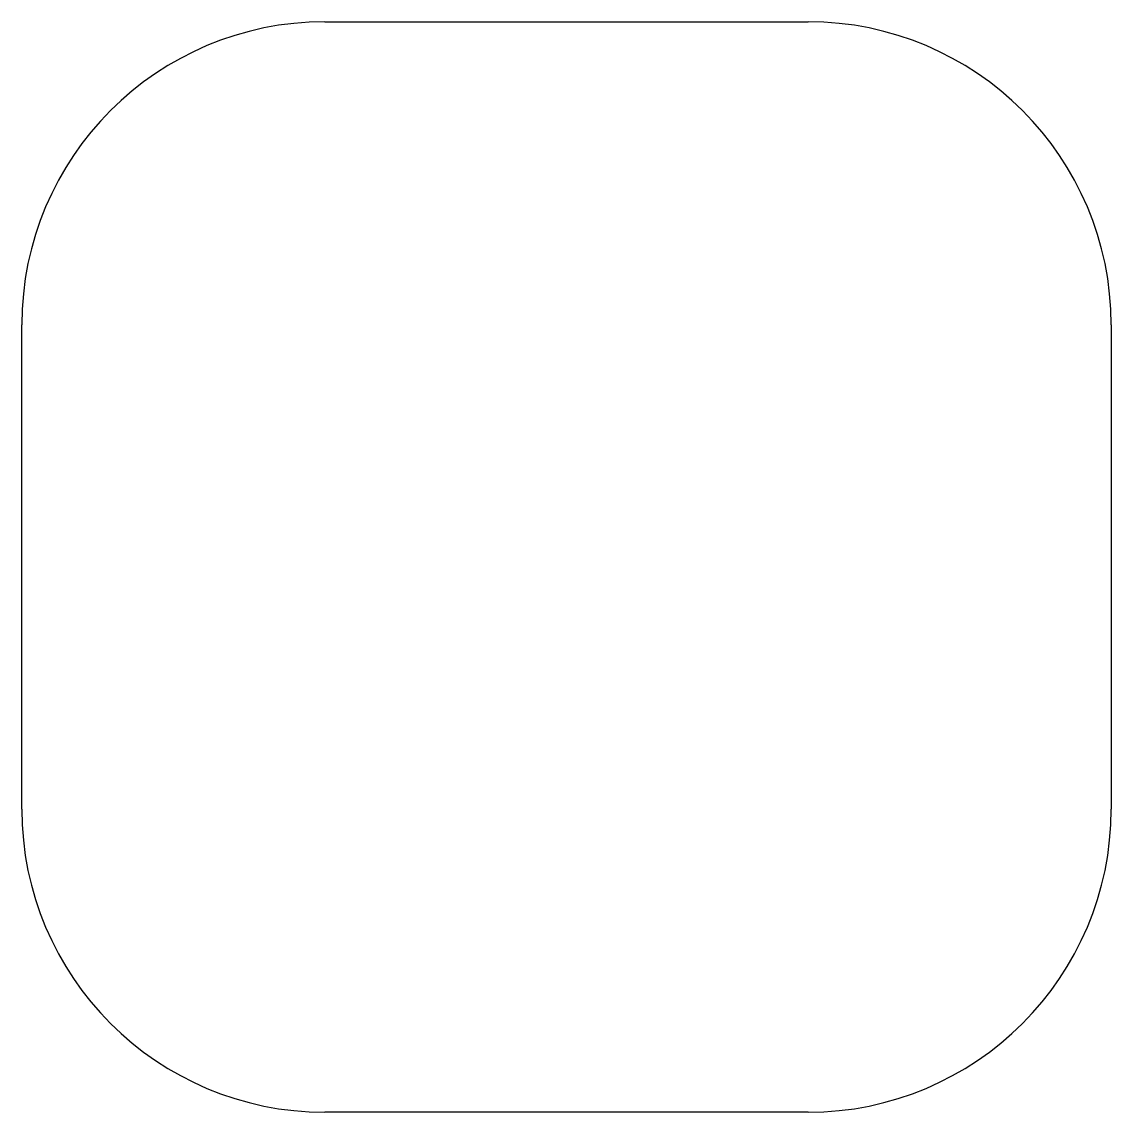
# Model space of a CAD drawing. Extents: x -0.225 to 0.225, y -0.225 to 0.225.
import ezdxf

# ---------------------------------------------------------------- set-up
doc = ezdxf.new("R2010")
doc.units = 0
doc.header["$MEASUREMENT"] = 0
doc.layers.add('LMES', color=251, linetype='CONTINUOUS')

msp = doc.modelspace()

# ---------------------------------------------------------------- linework, layer by layer
at = {"layer": 'LMES'}
for p, q in [((-0.099745, 0.225), (0.099745, 0.225)), ((-0.224745, -0.1), (-0.224745, 0.1)), ((0.224745, 0.1), (0.224745, -0.1)), ((0.099745, -0.225), (-0.099745, -0.225))]:
    msp.add_line(p, q, dxfattribs=at)
for centre, start, end in [((-0.099745, 0.1), 90, 180), ((0.099745, 0.1), 0, 90), ((-0.099745, -0.1), 180, 270), ((0.099745, -0.1), 270, 0)]:
    msp.add_arc(centre, 0.125, start, end, dxfattribs=at)

doc.saveas('drawing.dxf')
